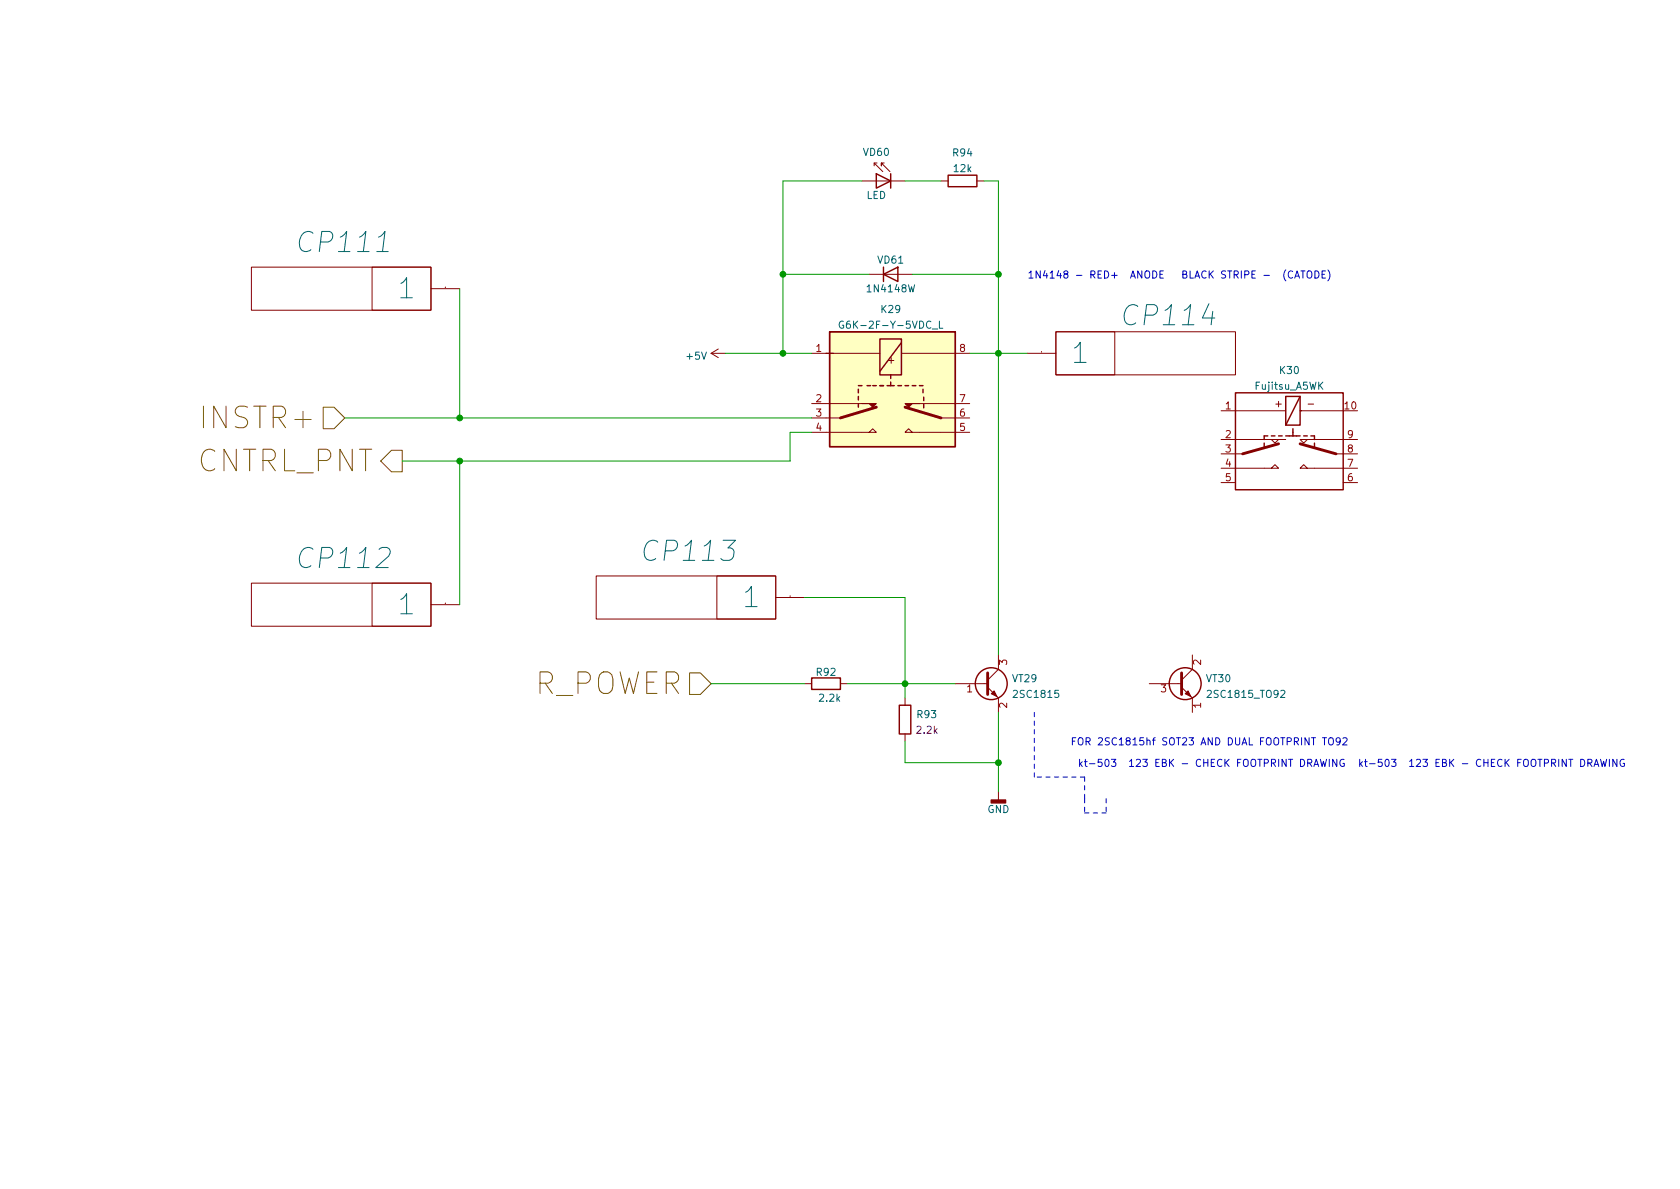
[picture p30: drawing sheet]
<svg xmlns="http://www.w3.org/2000/svg" width="297mm" height="210mm" viewBox="0 0 297 210" stroke-linecap="round" stroke-linejoin="round" font-family="sans-serif">
<defs><g id="words">
<g font-size="5.3" fill="#725600">
<text x="37" y="75.8">INSTR+</text>
<text x="34.6" y="83.4">CNTRL_PNT</text>
<text x="93.9" y="122.8">R_POWER</text>
</g>
<g font-size="5" fill="#006464">
<text x="53.5" y="44.7">CP111</text>
<text x="70.9" y="52.8">1</text>
<text x="199.3" y="57.6">CP114</text>
<text x="189.2" y="64.3">1</text>
<text x="53.5" y="100.5">CP112</text>
<text x="114.4" y="99.3">CP113</text>
<text x="131.9" y="107.4">1</text>
<text x="70.9" y="108.7">1</text>
</g>
<g font-size="1.8" fill="#006464">
<text x="152.7" y="27.6">VD60</text>
<text x="168.6" y="27.7">R94</text>
<text x="153.2" y="35.2">LED</text>
<text x="168.7" y="30.4">12k</text>
<text x="155.3" y="46.6">VD61</text>
<text x="153.5" y="51.7">1N4148W</text>
<text x="149.8" y="58.1">G6K-2F-Y-5VDC_L</text>
<text x="155.9" y="55.3">K29</text>
<text x="121.5" y="63.6">+5V</text>
<text x="222" y="68.9">Fujitsu_A5WK</text>
<text x="226.3" y="66.1">K30</text>
<text x="144.4" y="119.5">R92</text>
<text x="145" y="124.1">2.2k</text>
<text x="179" y="120.6">VT29</text>
<text x="179.5" y="123.4">2SC1815</text>
<text x="213.3" y="120.6">VT30</text>
<text x="213.9" y="123.4">2SC1815_TO92</text>
<text x="162.2" y="127">R93</text>
<text x="174.6" y="143.8">GND</text>
</g>
<g font-size="1.8" fill="#0000c2">
<text x="181.6" y="49.2">1N4148 - RED+ ANODE</text>
<text x="202.9" y="49.2">BLACK STRIPE - (CATODE)</text>
<text x="189.2" y="131.8">FOR 2SC1815hf SOT23 AND DUAL FOOTPRINT TO92</text>
<text x="190.5" y="135.6">kt-503 123 EBK - CHECK FOOTPRINT DRAWING</text>
<text x="240" y="135.6">kt-503 123 EBK - CHECK FOOTPRINT DRAWING</text>
</g>
<g font-size="1.8" fill="#a90000">
<text x="144.3" y="62.2">1</text>
<text x="169.7" y="62.2">8</text>
<text x="144.3" y="71.1">2</text>
<text x="169.7" y="71.1">7</text>
<text x="144.3" y="73.7">3</text>
<text x="144.3" y="76.2">4</text>
<text x="169.7" y="76.2">5</text>
<text x="169.7" y="73.7">6</text>
<text x="216.7" y="72.4">1</text>
<text x="216.7" y="77.5">2</text>
<text x="237.8" y="72.4">10</text>
<text x="238.3" y="77.5">9</text>
<text x="216.7" y="80">3</text>
<text x="216.7" y="82.5">4</text>
<text x="238.3" y="82.5">7</text>
<text x="238.3" y="80">8</text>
<text x="216.7" y="85.1">5</text>
<text x="238.3" y="85.1">6</text>
<text x="178.1" y="117.6" transform="rotate(-90 178.1 117.6)">3</text>
<text x="212.3" y="117.6" transform="rotate(-90 212.3 117.6)">2</text>
<text x="171" y="122.4">1</text>
<text x="178.1" y="125.2" transform="rotate(-90 178.1 125.2)">2</text>
<text x="205.2" y="122.4">3</text>
<text x="212.3" y="125.2" transform="rotate(-90 212.3 125.2)">1</text>
</g>
<g font-size="1.8" fill="#840000">
<text x="158.1" y="64.3" transform="rotate(-90 158.1 64.3)">+</text>
<text x="225.5" y="72">+</text>
<text x="231.5" y="72">-</text>
</g>
<text font-size="1.8" fill="#840084" x="162.2" y="129.8">2.2k</text>
</g></defs>
<g fill="none" stroke="#840000" stroke-width=".18">
<path d="M152.4 32h7.6M154.6 29.3v-.5l1.5 1.5M154.6 28.8h.5M156.3 28.8h-.5v.5v-.5l1.6 1.5M166.4 32h1.2M172.7 32h1.3M42.7 44.7h.1M44.4 47.2h31.8v7.7h-31.8zM65.8 47.2h10.4v7.7h-10.4zM76.2 51h5.1M153.7 48.5h7.6M186.7 58.7h31.7v7.6h-31.7z"/>
<path d="M186.7 58.7h10.4v7.6h-10.4zM220.2 56.1h.1M125.7 62.5h2.6M125.7 62.5l1.3 .7M127 61.7l-1.3 .8M143.5 76.4h11.4l-.6-.6-.6 .6M143.5 62.5h2.5M143.5 73.9h5.1M143.5 71.4h8.9M147.3 62.5h-1.3h9.6M159.4 62.5h12M161.3 76.4l-.6-.6-.7 .6h11.4"/>
<path d="M162.6 71.4h8.8M166.4 73.9h5M181.6 62.5h5.1M215.9 77.7h10.2l-.7 .7-.6-.7M215.9 72.6h11.4M226.1 77.7h1.2M230.1 72.6h-.2h7.6M231.1 77.7l-.6 .7-.6-.7h10.1M103.6 99.3h.1M215.9 82.8h10.2l-.7-.6-.6 .6M215.9 80.3h3.8M215.9 85.3h2.5"/>
<path d="M231.1 82.8l-.6-.6-.6 .6h10.1M236.2 80.3h3.8M237.5 85.3h2.5M42.7 100.6h.1M44.4 103.1h31.8v7.6h-31.8zM65.8 103.1h10.4v7.6h-10.4zM76.2 106.9h5.1M105.4 101.8h31.8v7.7h-31.8zM126.7 101.8h10.5v7.7h-10.5zM137.2 105.7h5M176.5 115.8v2.6l-1.9 1.9M210.8 115.8v2.6l-1.9 1.9"/>
<path d="M142.2 120.9h1.3M148.6 120.9h1.3M160 123.4v1.3M160 129.8v1.3M168.9 120.9h5.6M174.6 121.5l1.9 1.9v2.6M176.5 139.9v1.6M203.2 120.9h5.6M208.9 121.5l1.9 1.9v2.6"/>
</g>
<path d="M78.7 50.8h.1M184.1 62.2h.1M78.7 106.7h.1M139.7 105.4h.1" fill="none" stroke="#a90000" stroke-width=".18"/>
<g fill="none" stroke="#840000" stroke-width=".25">
<path d="M154.9 30.7l2.6 1.3-2.6 1.3zM157.5 30.7v2.6M167.6 31h5.1v2h-5.1zM146.7 58.7h22.2v20.3h-22.2zM155.6 59.9h3.8v6.4h-3.8zM156.2 48.5l2.5-1.3v2.6zM156.2 47.2v2.6M151.8 68.8v.7M151.8 70.1v.6M151.8 71.4v.6M151.8 68.2h.6M153.3 68.2h.6"/>
<path d="M154.3 68.2h.6M155.6 68.2h.6M156.8 68.2h1.3M157.5 66.3v.6M157.5 67.6v.6M158.7 68.2h.7M159.4 60.6l-3.8 5.1M160 68.2h.7M161.3 68.2h.6M162.6 68.2h.6M163.2 68.8v.7M163.3 70.2v.7"/>
<path d="M163.3 71.5v.6M218.4 69.5h19.1v17.1h-19.1zM223.5 78.4v.6M224.2 77.1h-.7v.6M224.8 77.1h.6M226.1 77.1h.6M227.3 70.1h2.6v5.1h-2.6zM227.3 77.1h2.6M228.6 75.8v1.3M229.9 70.1l-2.6 5.1M230.5 77.1h.6M231.8 77.1h.6v.6"/>
<path d="M232.4 78.4v.6M143.5 119.9h5.1v2h-5.1zM159 124.7h2v5.1h-2z"/>
<circle cx="175.3" cy="120.9" r="2.82"/>
<circle cx="209.5" cy="120.9" r="2.82"/>
</g>
<path d="M154.9 72l-6.3 1.9M160 72l6.4 1.9M226.1 78.5l-6.4 1.8M229.9 78.5l6.3 1.8M174.6 119v3.8M208.9 119v3.8" fill="none" stroke="#840000" stroke-width=".51"/>
<path d="M149.1 56.8a.59 .59 0 0 0-.7 .6 .59 .59 0 0 0 .7 .6l.1-.5h-.3M164.8 58.2h1M166.1 56.8v1.3h.6M233.3 68.1l.6 .7M233.9 67.6l-.7 .7" fill="none" stroke="#006464" stroke-width=".18"/>
<path d="M175.3 141.5h2.5v.5h-2.5z" fill="#840000" stroke="#840000" stroke-width=".25"/>
<g fill="#840000" stroke="#840000" stroke-width=".18">
<path d="M209.5 122.7l.6-.5 .5 1z"/>
<path d="M175.3 122.7l.5-.5 .5 1z"/>
<path d="M152.4 71.4h2.5l-.6 .6-.6-.6z"/>
<path d="M160 71.4h2.6h-1.3l-.6 .6z"/>
</g>
<path d="M146.7 58.7h22.2v20.3h-22.2z" fill="#ffffc2" stroke="#ffffc2" stroke-width=".18"/>
<path d="M57.1 72h2l1.9 1.9-1.9 1.9h-2zM69.2 79.6h1.9v3.8h-1.9l-1.9-1.9zM121.9 119h1.9l1.9 1.9-1.9 1.9h-1.9z" fill="none" stroke="#725600" stroke-width=".18"/>
<g fill="none" stroke="#0000c2" stroke-width=".18">
<path d="M227.3 47.7a1.46 1.46 0 0 0 0 2M228.6 48a.6 .6 0 0 0-.9 .5 .6 .6 0 0 0 .6 .7l.3-.1M228.9 49.2l.4-1.3 .5 1.3M229 48.8h.6M230 47.9h.7M230.4 47.9v1.3M231.3 48l.1-.1a.43 .43 0 0 1 .5 .4v.5a.42 .42 0 0 1-.4 .4 .42 .42 0 0 1-.4-.4v-.5zM232.5 47.9a.64 .64 0 0 1 .7 .6 .64 .64 0 0 1-.7 .7zM233.8 48.5h.4M234.4 47.9h-.6v1.3h.6M234.8 47.7a1.46 1.46 0 0 1 0 2M231.2 134.9h.6l.1-.2v-.3l-.7-.1v1.2"/>
<path d="M231.5 134.9l.4 .6M232.3 135.5l.4-1.2 .5 1.2M232.4 135.2h.6M233.5 134.3l.3 1.2 .2-.9 .2 .9 .3-1.2M233.8 130.5h.7M234.2 130.5v1.2M235 134.3v1.2M235.1 130.5h.1a.43 .43 0 0 1 .6 .4v.4a.42 .42 0 0 1-.5 .4 .42 .42 0 0 1-.4-.4v-.4zM236.4 134.3v1.2l-.8-1.2v1.2M237 131l-.3 .2h-.2l-.3-.2 .2-.5h.3l.2 .1a.84 .84 0 0 1-.3 1.1h-.2M237.4 130.6l.5-.1 .3 .3-.8 .9h.8M237.6 134.3a.59 .59 0 0 0-.7 .6 .59 .59 0 0 0 .7 .6l.1-.5h-.3"/>
<path d="M280.7 134.9h.7l.1-.2-.1-.3-.7-.1v1.2M281 134.9l.5 .6M281.8 135.5l.5-1.2 .4 1.2M282 135.2h.6M283 134.3l.3 1.2 .2-.9 .3 .9 .3-1.2M284.6 134.3v1.2M285.9 134.3v1.2l-.7-1.2v1.2M287.2 134.3a.59 .59 0 0 0-.8 .6 .59 .59 0 0 0 .8 .6v-.5h-.2"/>
</g>
<path d="M182.9 126v11.4M191.8 137.4v3.8M191.8 137.4h-8.9M191.8 141.2v2.6M191.8 143.8h3.8M195.6 141.2v2.6" fill="none" stroke="#0000c2" stroke-width=".18" stroke-dasharray=".8 .8"/>
<g fill="none" stroke="#009600" stroke-width=".18">
<path d="M152.4 32h-14v30.5M160 32h6.4M174 32h2.5v83.8M81.3 51v22.9M138.4 48.5h15.3M161.3 48.5h15.2M61 73.9h82.5M128.3 62.5h15.2M143.5 76.4h-3.8v5.1h-68.6M171.4 62.5h10.2M81.3 81.5v25.4M142.2 105.7h17.8v17.7"/>
<path d="M125.7 120.9h16.5M149.9 120.9h19M160 131.1v3.8h16.5M176.5 126v13.9"/>
</g>
<g fill="#009600" stroke="#009600" stroke-width=".18">
<circle cx="138.4" cy="48.5" r=".51"/>
<circle cx="176.5" cy="48.5" r=".51"/>
<circle cx="138.4" cy="62.5" r=".51"/>
<circle cx="81.3" cy="73.9" r=".51"/>
<circle cx="81.3" cy="81.5" r=".51"/>
<circle cx="160" cy="120.9" r=".51"/>
<circle cx="176.5" cy="62.5" r=".51"/>
<circle cx="176.5" cy="134.9" r=".51"/>
</g>
<use href="#words"/>
</svg>
